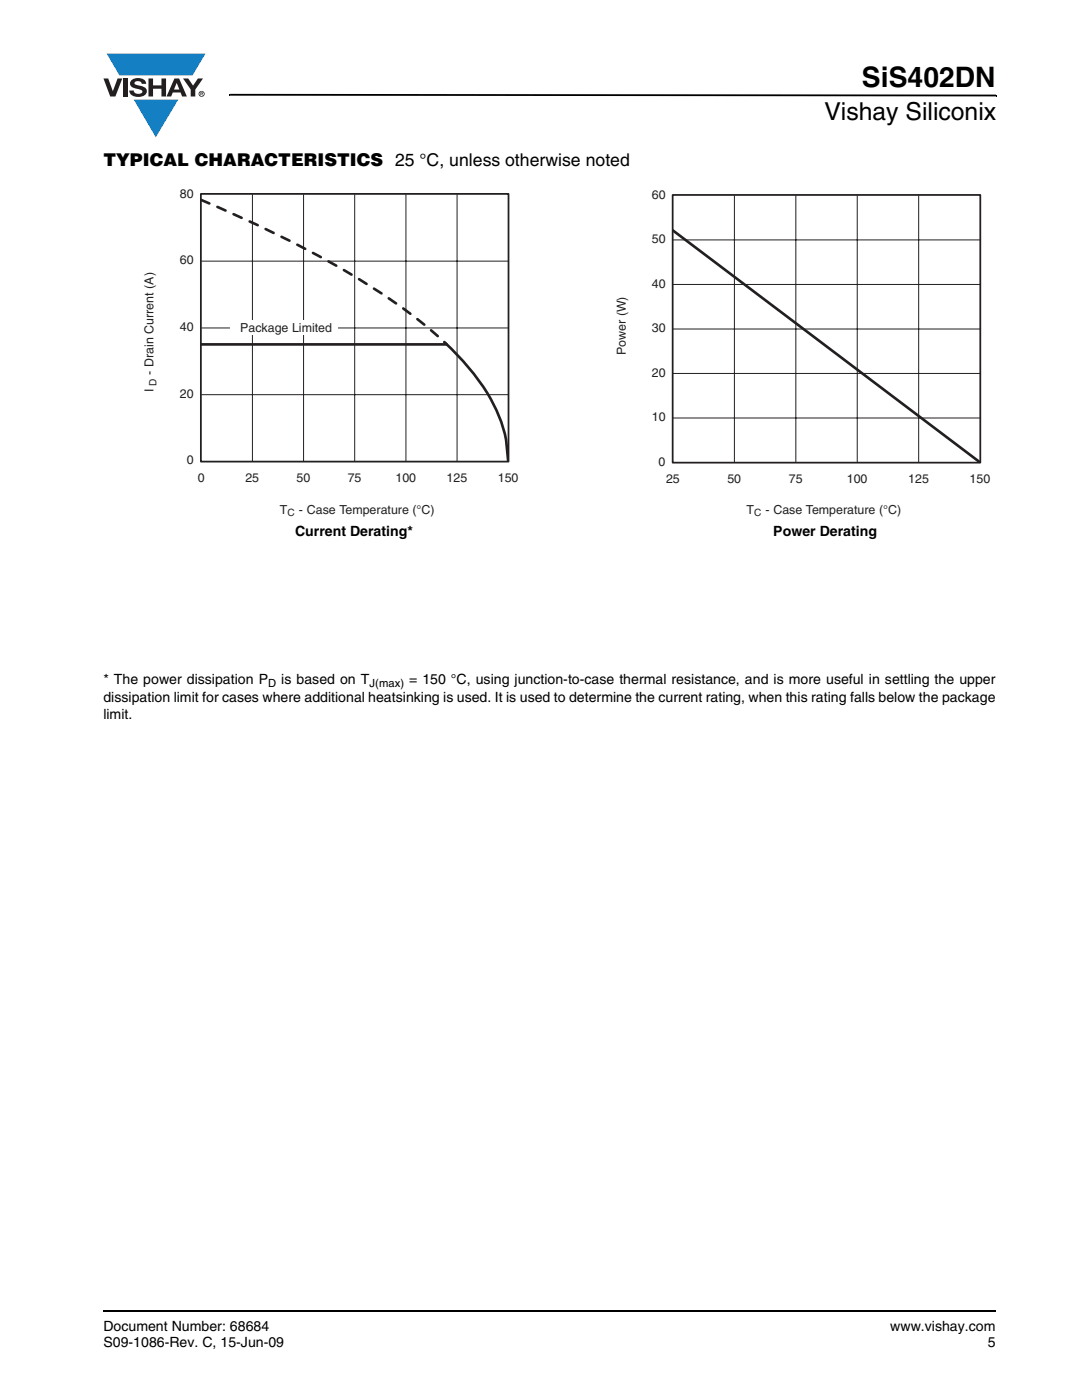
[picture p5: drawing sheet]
<svg xmlns="http://www.w3.org/2000/svg" width="216mm" height="279mm" viewBox="0 0 216 279" stroke-linecap="round" stroke-linejoin="round" font-family="sans-serif">
<defs><g id="words">
<text font-size="5.6" x="172" y="17.4">SiS402DN</text>
<text font-size="4.9" x="164.5" y="24">Vishay Siliconix</text>
<text font-size="3.5" x="20.6" y="33">TYPICAL CHARACTERISTICS 25 °C, unless otherwise noted</text>
<g font-size="2.8">
<text x="58.9" y="106.9">Current Derating*</text>
<text x="154.3" y="106.9">Power Derating</text>
<text x="20.6" y="136.5">* The power dissipation P</text>
<text x="56.1" y="136.5">is based on T</text>
<text x="81.6" y="136.5">= 150 °C, using junction-to-case thermal resistance, and is more useful in settling the upper</text>
<text x="20.6" y="140">dissipation limit for cases where additional heatsinking is used. It is used to determine the current rating, when this rating falls below the package</text>
<text x="20.6" y="143.6">limit.</text>
<text x="20.6" y="265.6">Document Number: 68684</text>
<text x="20.6" y="268.8">S09-1086-Rev. C, 15-Jun-09</text>
<text x="177.7" y="265.6">www.vishay.com</text>
<text x="197.1" y="268.8">5</text>
</g>
<g font-size="2.5" fill="#231f20">
<text x="35.9" y="39.4">80</text>
<text x="130.1" y="39.6">60</text>
<text x="35.9" y="52.7">60</text>
<text x="130.1" y="48.5">50</text>
<text x="130.1" y="57.4">40</text>
<text x="35.9" y="66.1">40</text>
<text x="47.9" y="66.3">Package Limited</text>
<text x="124.9" y="70.8" transform="rotate(-90 124.9 70.8)">Power (W)</text>
<text x="130.1" y="66.3">30</text>
<text x="30.6" y="74.8" transform="rotate(-90 30.6 74.8)">- Drain Current (A)</text>
<text x="130.1" y="75.1">20</text>
<text x="30.6" y="78.1" transform="rotate(-90 30.6 78.1)">I</text>
<text x="35.9" y="79.4">20</text>
<text x="130.1" y="84">10</text>
<text x="37.3" y="92.7">0</text>
<text x="131.4" y="92.9">0</text>
<text x="39.5" y="96.1">0</text>
<text x="49" y="96.1">25</text>
<text x="59.2" y="96.1">50</text>
<text x="69.4" y="96.1">75</text>
<text x="78.9" y="96.1">100</text>
<text x="89.1" y="96.1">125</text>
<text x="99.3" y="96.1">150</text>
<text x="132.9" y="96.3">25</text>
<text x="145.1" y="96.3">50</text>
<text x="157.4" y="96.3">75</text>
<text x="169" y="96.3">100</text>
<text x="181.2" y="96.3">125</text>
<text x="193.5" y="96.3">150</text>
<text x="55.9" y="102.5">T</text>
<text x="59.6" y="102.5">- Case Temperature (°C)</text>
<text x="149" y="102.5">T</text>
<text x="152.7" y="102.5">- Case Temperature (°C)</text>
</g>
<g font-size="2.2">
<text x="53.5" y="137.2">D</text>
<text x="73.7" y="137.2">J(max)</text>
</g>
<g font-size="2" fill="#231f20">
<text x="31.2" y="77.1" transform="rotate(-90 31.2 77.1)">D</text>
<text x="57.4" y="103.1">C</text>
<text x="150.5" y="103">C</text>
</g>
</g></defs>
<path d="M20.5 261.5h.1v.4h-.1z" fill="#000"/>
<path d="M20.6 261.7h178.2" fill="none" stroke="#000" stroke-width=".36"/>
<path d="M20.6 10.7h20.4v16.7h-20.4z" fill="#fff"/>
<g fill="#147fc3">
<path d="M21.3 10.7h19.7l-2.6 4.4h-3.8h-10.8z"/>
<path d="M26.7 19.9h8.9l-4.5 7.5z"/>
</g>
<g fill="#231f20">
<path d="M20.6 15.7h1l.9 2.5 1-2.5h.9l-1.4 3.6h-1z"/>
<path d="M24.6 15.7h.9v3.6h-.9z"/>
<path d="M26.3 16a2.1 2.1 0 0 1 2.8 .3l.1 .4h-.9a.79 .79 0 0 0-.7-.5 .79 .79 0 0 0-.8 .4l.3 .3 1 .2a1.08 1.08 0 0 1 1.2 1.1 1.08 1.08 0 0 1-1.1 1.1 1.73 1.73 0 0 1-2.4-1.2h.9a.96 .96 0 0 0 .8 .6 .96 .96 0 0 0 .9-.4 1.31 1.31 0 0 0-1.2-.6 1.03 1.03 0 0 1-1.1-.6 1.03 1.03 0 0 1 .2-1.1z"/>
<path d="M29.6 15.7h.9v1.3h1.7v-1.3h.9v3.6h-.9v-1.6h-1.7v1.6h-.9z"/>
<path d="M36.5 15.7h1.1l.9 1.4 1-1.4h1l-1.5 2.2v1.4h-.9v-1.4z"/>
<path d="M35.3 16.5l.5 1.4h-1.1zM34.8 15.7l-1.6 3.6h1l.3-.8h1.5l.3 .8h1l-1.6-3.6z"/>
<path d="M39.8 18.7a.46 .46 0 0 1 .9 0 .46 .46 0 0 1-.9 0zM39.6 18.7a.6 .6 0 0 0 1.2 0 .6 .6 0 0 0-1.2 0z"/>
<path d="M40.1 18.5h.2v.2h-.2zM40 18.4v.7h.1v-.3l.4 .3-.2-.3 .2-.2-.1-.2z"/>
</g>
<path d="M45.7 18.7h.2v.4h-.2zM45.9 18.7l152.9 .2v.3l-152.9-.1zM198.8 18.9h.1v.3h-.1z" fill="#000"/>
<path d="M25.7 37.3h77.8v66.2h-77.8z" fill="#fff"/>
<path d="M50.4 38.8v53.3M60.6 38.8v53.3M70.8 38.8v53.3M81 38.8v53.3M91.2 38.8v53.3M40.1 52.1h61.3M40.1 78.8h61.3M40.1 65.5h61.3" fill="none" stroke="#231f20" stroke-width=".2"/>
<path d="M40.1 68.7h49M88.9 68.5a39.8 39.8 0 0 1 11.6 17.3l.5 2 .4 4.3" fill="none" stroke="#231f20" stroke-width=".53"/>
<path d="M40.1 39.9a215.5 215.5 0 0 1 39.7 21.2l5.3 4.1 3.8 3.3" fill="none" stroke="#231f20" stroke-width=".53" stroke-dasharray="1.8 1.8"/>
<path d="M40.1 38.7h61.4v53.4h-61.4z" fill="none" stroke="#231f20" stroke-width=".35"/>
<g fill="#fff">
<path d="M46 63.8h21.4v3h-21.4z"/>
<path d="M122.8 37.5h74.8v66h-74.8z"/>
</g>
<path d="M146.5 39v53.3M158.8 39v53.3M171.1 39v53.3M183.3 39v53.3M134.3 56.8h61.3M134.3 47.9h61.3M134.3 74.5h61.3M134.3 65.7h61.3M134.3 83.4h61.3" fill="none" stroke="#231f20" stroke-width=".2"/>
<path d="M134.2 46l61.3 46.3" fill="none" stroke="#231f20" stroke-width=".53"/>
<path d="M134.2 38.9h61.4v53.4h-61.4z" fill="none" stroke="#231f20" stroke-width=".35"/>
<use href="#words"/>
</svg>
